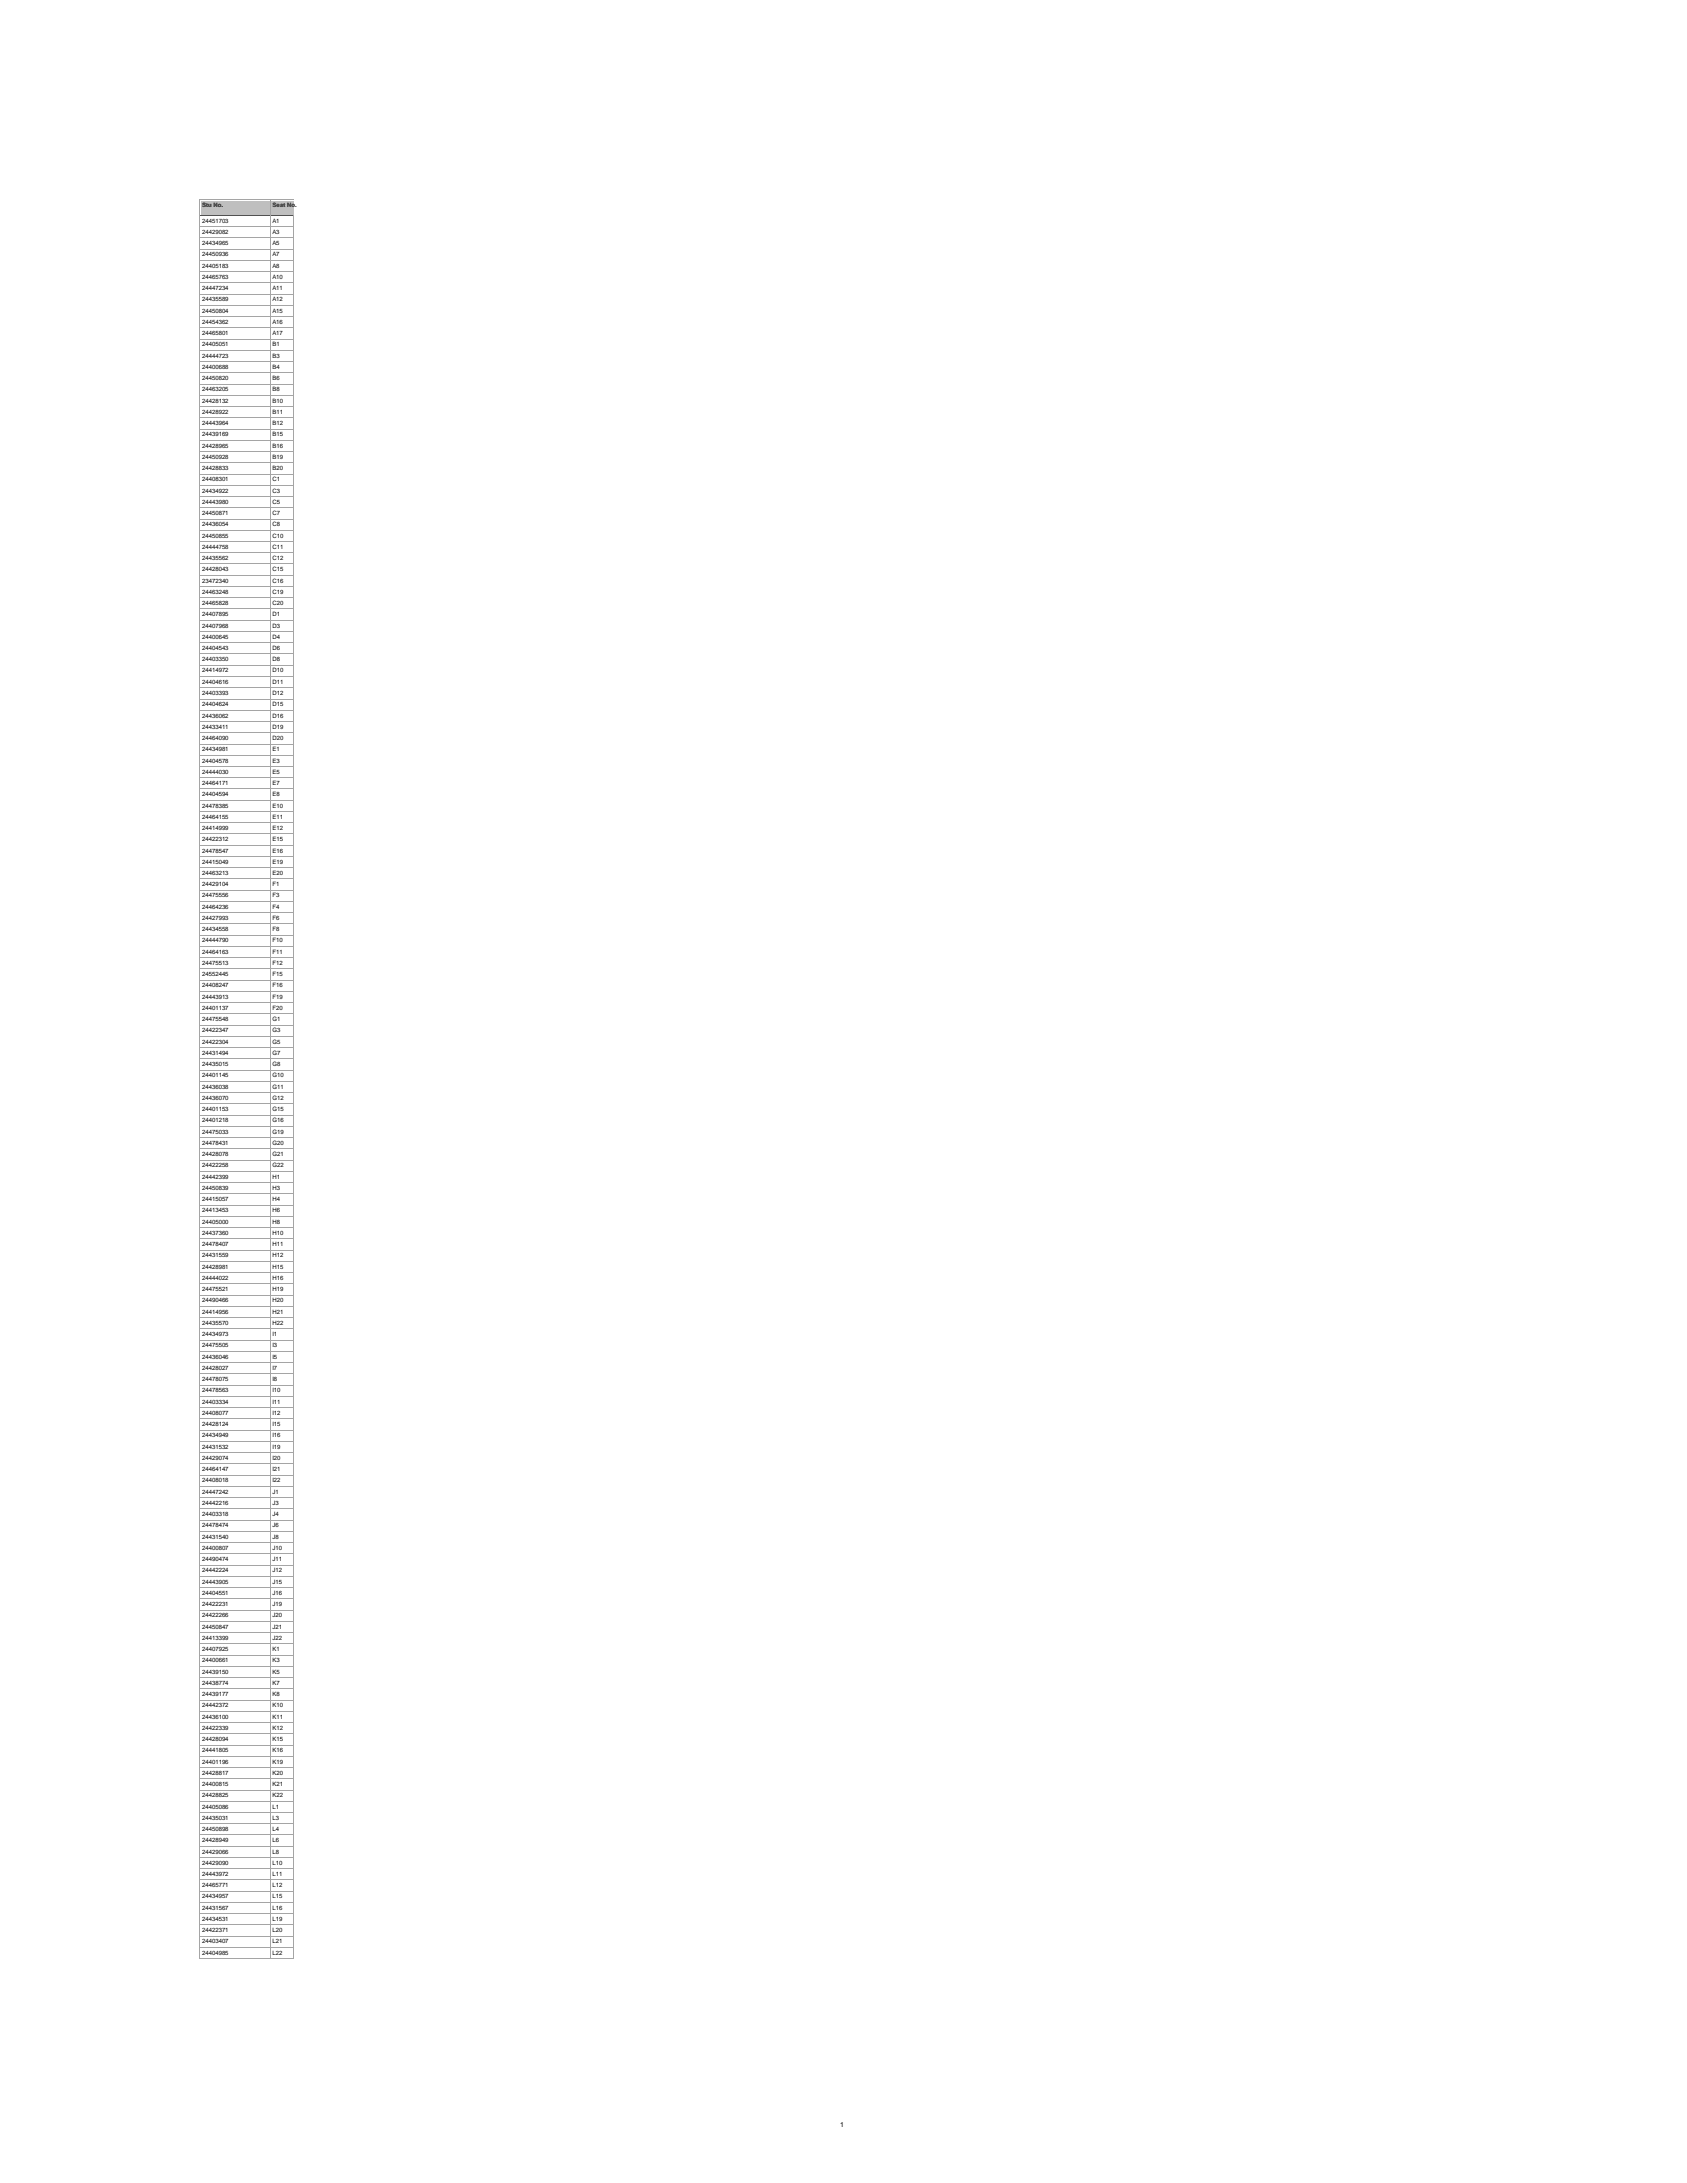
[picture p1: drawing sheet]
<svg xmlns="http://www.w3.org/2000/svg" width="216mm" height="279mm" viewBox="0 0 216 279" stroke-linecap="round" stroke-linejoin="round" font-family="sans-serif">
<defs><g id="words">
<text font-size=".9" x="107.5" y="272.2">1</text>
<g font-size=".8">
<text x="25.9" y="26.5">Stu No.</text>
<text x="25.9" y="28.5">24451703</text>
<text x="25.9" y="29.9">24429082</text>
<text x="34.9" y="26.5">Seat No.</text>
<text x="34.9" y="28.5">A1</text>
<text x="34.9" y="29.9">A3</text>
<text x="25.9" y="31.4">24434965</text>
<text x="25.9" y="32.8">24450936</text>
<text x="25.9" y="34.3">24405183</text>
<text x="25.9" y="35.7">24465763</text>
<text x="34.9" y="31.4">A5</text>
<text x="34.9" y="32.8">A7</text>
<text x="34.9" y="34.3">A8</text>
<text x="34.9" y="35.7">A10</text>
<text x="25.9" y="37.1">24447234</text>
<text x="25.9" y="38.6">24435589</text>
<text x="25.9" y="40">24450804</text>
<text x="25.9" y="41.5">24454362</text>
<text x="34.9" y="37.1">A11</text>
<text x="34.9" y="38.6">A12</text>
<text x="34.9" y="40">A15</text>
<text x="34.9" y="41.5">A16</text>
<text x="25.9" y="42.9">24465801</text>
<text x="25.9" y="44.3">24405051</text>
<text x="25.9" y="45.8">24444723</text>
<text x="25.9" y="47.2">24400688</text>
<text x="34.9" y="42.9">A17</text>
<text x="34.9" y="44.3">B1</text>
<text x="34.9" y="45.8">B3</text>
<text x="34.9" y="47.2">B4</text>
<text x="25.9" y="48.6">24450820</text>
<text x="25.9" y="50.1">24463205</text>
<text x="25.9" y="51.5">24428132</text>
<text x="25.9" y="53">24428922</text>
<text x="34.9" y="48.6">B6</text>
<text x="34.9" y="50.1">B8</text>
<text x="34.9" y="51.5">B10</text>
<text x="34.9" y="53">B11</text>
<text x="25.9" y="54.4">24443964</text>
<text x="25.9" y="55.8">24439169</text>
<text x="25.9" y="57.3">24428965</text>
<text x="25.9" y="58.7">24450928</text>
<text x="34.9" y="54.4">B12</text>
<text x="34.9" y="55.8">B15</text>
<text x="34.9" y="57.3">B16</text>
<text x="34.9" y="58.7">B19</text>
<text x="25.9" y="60.2">24428833</text>
<text x="25.9" y="61.6">24408301</text>
<text x="25.9" y="63">24434922</text>
<text x="25.9" y="64.5">24443980</text>
<text x="25.9" y="65.9">24450871</text>
<text x="34.9" y="60.2">B20</text>
<text x="34.9" y="61.6">C1</text>
<text x="34.9" y="63">C3</text>
<text x="34.9" y="64.5">C5</text>
<text x="34.9" y="65.9">C7</text>
<text x="25.9" y="67.4">24436054</text>
<text x="25.9" y="68.8">24450855</text>
<text x="25.9" y="70.2">24444758</text>
<text x="25.9" y="71.7">24435562</text>
<text x="34.9" y="67.4">C8</text>
<text x="34.9" y="68.8">C10</text>
<text x="34.9" y="70.2">C11</text>
<text x="34.9" y="71.7">C12</text>
<text x="25.9" y="73.1">24428043</text>
<text x="25.9" y="74.6">23472340</text>
<text x="25.9" y="76">24463248</text>
<text x="25.9" y="77.4">24465828</text>
<text x="34.9" y="73.1">C15</text>
<text x="34.9" y="74.6">C16</text>
<text x="34.9" y="76">C19</text>
<text x="34.9" y="77.4">C20</text>
<text x="25.9" y="78.9">24407895</text>
<text x="25.9" y="80.3">24407968</text>
<text x="25.9" y="81.8">24400645</text>
<text x="25.9" y="83.2">24404543</text>
<text x="34.9" y="78.9">D1</text>
<text x="34.9" y="80.3">D3</text>
<text x="34.9" y="81.8">D4</text>
<text x="34.9" y="83.2">D6</text>
<text x="25.9" y="84.6">24403350</text>
<text x="25.9" y="86.1">24414972</text>
<text x="25.9" y="87.5">24404616</text>
<text x="25.9" y="89">24403393</text>
<text x="34.9" y="84.6">D8</text>
<text x="34.9" y="86.1">D10</text>
<text x="34.9" y="87.5">D11</text>
<text x="34.9" y="89">D12</text>
<text x="25.9" y="90.4">24404624</text>
<text x="25.9" y="91.8">24436062</text>
<text x="25.9" y="93.3">24433411</text>
<text x="25.9" y="94.7">24464090</text>
<text x="34.9" y="90.4">D15</text>
<text x="34.9" y="91.8">D16</text>
<text x="34.9" y="93.3">D19</text>
<text x="34.9" y="94.7">D20</text>
<text x="25.9" y="96.2">24434981</text>
<text x="25.9" y="97.6">24404578</text>
<text x="25.9" y="99">24444030</text>
<text x="25.9" y="100.5">24464171</text>
<text x="25.9" y="101.9">24404594</text>
<text x="34.9" y="96.2">E1</text>
<text x="34.9" y="97.6">E3</text>
<text x="34.9" y="99">E5</text>
<text x="34.9" y="100.5">E7</text>
<text x="34.9" y="101.9">E8</text>
<text x="25.9" y="103.4">24478385</text>
<text x="25.9" y="104.8">24464155</text>
<text x="25.9" y="106.2">24414999</text>
<text x="25.9" y="107.7">24422312</text>
<text x="34.9" y="103.4">E10</text>
<text x="34.9" y="104.8">E11</text>
<text x="34.9" y="106.2">E12</text>
<text x="34.9" y="107.7">E15</text>
<text x="25.9" y="109.1">24478547</text>
<text x="25.9" y="110.5">24415049</text>
<text x="25.9" y="112">24463213</text>
<text x="25.9" y="113.4">24429104</text>
<text x="34.9" y="109.1">E16</text>
<text x="34.9" y="110.5">E19</text>
<text x="34.9" y="112">E20</text>
<text x="34.9" y="113.4">F1</text>
<text x="25.9" y="114.9">24475556</text>
<text x="25.9" y="116.3">24464236</text>
<text x="25.9" y="117.7">24427993</text>
<text x="25.9" y="119.2">24434558</text>
<text x="34.9" y="114.9">F3</text>
<text x="34.9" y="116.3">F4</text>
<text x="34.9" y="117.7">F6</text>
<text x="34.9" y="119.2">F8</text>
<text x="25.9" y="120.6">24444790</text>
<text x="25.9" y="122.1">24464163</text>
<text x="25.9" y="123.5">24475513</text>
<text x="25.9" y="124.9">24552445</text>
<text x="34.9" y="120.6">F10</text>
<text x="34.9" y="122.1">F11</text>
<text x="34.9" y="123.5">F12</text>
<text x="34.9" y="124.9">F15</text>
<text x="25.9" y="126.4">24408247</text>
<text x="25.9" y="127.8">24443913</text>
<text x="25.9" y="129.3">24401137</text>
<text x="25.9" y="130.7">24475548</text>
<text x="34.9" y="126.4">F16</text>
<text x="34.9" y="127.8">F19</text>
<text x="34.9" y="129.3">F20</text>
<text x="34.9" y="130.7">G1</text>
<text x="25.9" y="132.1">24422347</text>
<text x="25.9" y="133.6">24422304</text>
<text x="25.9" y="135">24431494</text>
<text x="25.9" y="136.5">24435015</text>
<text x="25.9" y="137.9">24401145</text>
<text x="34.9" y="132.1">G3</text>
<text x="34.9" y="133.6">G5</text>
<text x="34.9" y="135">G7</text>
<text x="34.9" y="136.5">G8</text>
<text x="34.9" y="137.9">G10</text>
<text x="25.9" y="139.3">24436038</text>
<text x="25.9" y="140.8">24436070</text>
<text x="25.9" y="142.2">24401153</text>
<text x="25.9" y="143.7">24401218</text>
<text x="34.9" y="139.3">G11</text>
<text x="34.9" y="140.8">G12</text>
<text x="34.9" y="142.2">G15</text>
<text x="34.9" y="143.7">G16</text>
<text x="25.9" y="145.1">24475033</text>
<text x="25.9" y="146.5">24478431</text>
<text x="25.9" y="148">24428078</text>
<text x="25.9" y="149.4">24422258</text>
<text x="34.9" y="145.1">G19</text>
<text x="34.9" y="146.5">G20</text>
<text x="34.9" y="148">G21</text>
<text x="34.9" y="149.4">G22</text>
<text x="25.9" y="150.9">24442399</text>
<text x="25.9" y="152.3">24450839</text>
<text x="25.9" y="153.7">24415057</text>
<text x="25.9" y="155.2">24413453</text>
<text x="34.9" y="150.9">H1</text>
<text x="34.9" y="152.3">H3</text>
<text x="34.9" y="153.7">H4</text>
<text x="34.9" y="155.2">H6</text>
<text x="25.9" y="156.6">24405000</text>
<text x="25.9" y="158.1">24437360</text>
<text x="25.9" y="159.5">24478407</text>
<text x="25.9" y="160.9">24431559</text>
<text x="34.9" y="156.6">H8</text>
<text x="34.9" y="158.1">H10</text>
<text x="34.9" y="159.5">H11</text>
<text x="34.9" y="160.9">H12</text>
<text x="25.9" y="162.4">24428981</text>
<text x="25.9" y="163.8">24444022</text>
<text x="25.9" y="165.3">24475521</text>
<text x="25.9" y="166.7">24490466</text>
<text x="34.9" y="162.4">H15</text>
<text x="34.9" y="163.8">H16</text>
<text x="34.9" y="165.3">H19</text>
<text x="34.9" y="166.7">H20</text>
<text x="25.9" y="168.1">24414956</text>
<text x="25.9" y="169.6">24435570</text>
<text x="25.9" y="171">24434973</text>
<text x="25.9" y="172.4">24475505</text>
<text x="25.9" y="173.9">24436046</text>
<text x="34.9" y="168.1">H21</text>
<text x="34.9" y="169.6">H22</text>
<text x="34.9" y="171">I1</text>
<text x="34.9" y="172.4">I3</text>
<text x="34.9" y="173.9">I5</text>
<text x="25.9" y="175.3">24428027</text>
<text x="25.9" y="176.8">24478075</text>
<text x="25.9" y="178.2">24478563</text>
<text x="25.9" y="179.6">24403334</text>
<text x="34.9" y="175.3">I7</text>
<text x="34.9" y="176.8">I8</text>
<text x="34.9" y="178.2">I10</text>
<text x="34.9" y="179.6">I11</text>
<text x="25.9" y="181.1">24408077</text>
<text x="25.9" y="182.5">24428124</text>
<text x="25.9" y="184">24434949</text>
<text x="25.9" y="185.4">24431532</text>
<text x="34.9" y="181.1">I12</text>
<text x="34.9" y="182.5">I15</text>
<text x="34.9" y="184">I16</text>
<text x="34.9" y="185.4">I19</text>
<text x="25.9" y="186.8">24429074</text>
<text x="25.9" y="188.3">24464147</text>
<text x="25.9" y="189.7">24408018</text>
<text x="25.9" y="191.2">24447242</text>
<text x="34.9" y="186.8">I20</text>
<text x="34.9" y="188.3">I21</text>
<text x="34.9" y="189.7">I22</text>
<text x="34.9" y="191.2">J1</text>
<text x="25.9" y="192.6">24442216</text>
<text x="25.9" y="194">24403318</text>
<text x="25.9" y="195.5">24478474</text>
<text x="25.9" y="196.9">24431540</text>
<text x="34.9" y="192.6">J3</text>
<text x="34.9" y="194">J4</text>
<text x="34.9" y="195.5">J6</text>
<text x="34.9" y="196.9">J8</text>
<text x="25.9" y="198.4">24400807</text>
<text x="25.9" y="199.8">24490474</text>
<text x="25.9" y="201.2">24442224</text>
<text x="25.9" y="202.7">24443905</text>
<text x="34.9" y="198.4">J10</text>
<text x="34.9" y="199.8">J11</text>
<text x="34.9" y="201.2">J12</text>
<text x="34.9" y="202.7">J15</text>
<text x="25.9" y="204.1">24404551</text>
<text x="25.9" y="205.6">24422231</text>
<text x="25.9" y="207">24422266</text>
<text x="25.9" y="208.4">24450847</text>
<text x="25.9" y="209.9">24413399</text>
<text x="34.9" y="204.1">J16</text>
<text x="34.9" y="205.6">J19</text>
<text x="34.9" y="207">J20</text>
<text x="34.9" y="208.4">J21</text>
<text x="34.9" y="209.9">J22</text>
<text x="25.9" y="211.3">24407925</text>
<text x="25.9" y="212.8">24400661</text>
<text x="25.9" y="214.2">24439150</text>
<text x="25.9" y="215.6">24438774</text>
<text x="34.9" y="211.3">K1</text>
<text x="34.9" y="212.8">K3</text>
<text x="34.9" y="214.2">K5</text>
<text x="34.9" y="215.6">K7</text>
<text x="25.9" y="217.1">24439177</text>
<text x="25.9" y="218.5">24442372</text>
<text x="25.9" y="220">24436100</text>
<text x="25.9" y="221.4">24422339</text>
<text x="34.9" y="217.1">K8</text>
<text x="34.9" y="218.5">K10</text>
<text x="34.9" y="220">K11</text>
<text x="34.9" y="221.4">K12</text>
<text x="25.9" y="222.8">24428094</text>
<text x="25.9" y="224.3">24441805</text>
<text x="25.9" y="225.7">24401196</text>
<text x="25.9" y="227.2">24428817</text>
<text x="34.9" y="222.8">K15</text>
<text x="34.9" y="224.3">K16</text>
<text x="34.9" y="225.7">K19</text>
<text x="34.9" y="227.2">K20</text>
<text x="25.9" y="228.6">24400815</text>
<text x="25.9" y="230">24428825</text>
<text x="25.9" y="231.5">24405086</text>
<text x="25.9" y="232.9">24435031</text>
<text x="34.9" y="228.6">K21</text>
<text x="34.9" y="230">K22</text>
<text x="34.9" y="231.5">L1</text>
<text x="34.9" y="232.9">L3</text>
<text x="25.9" y="234.4">24450898</text>
<text x="25.9" y="235.8">24428949</text>
<text x="25.9" y="237.2">24429066</text>
<text x="25.9" y="238.7">24429090</text>
<text x="34.9" y="234.4">L4</text>
<text x="34.9" y="235.8">L6</text>
<text x="34.9" y="237.2">L8</text>
<text x="34.9" y="238.7">L10</text>
<text x="25.9" y="240.1">24443972</text>
<text x="25.9" y="241.5">24465771</text>
<text x="25.9" y="243">24434957</text>
<text x="25.9" y="244.4">24431567</text>
<text x="25.9" y="245.9">24434531</text>
<text x="34.9" y="240.1">L11</text>
<text x="34.9" y="241.5">L12</text>
<text x="34.9" y="243">L15</text>
<text x="34.9" y="244.4">L16</text>
<text x="34.9" y="245.9">L19</text>
<text x="25.9" y="247.3">24422371</text>
<text x="25.9" y="248.7">24403407</text>
<text x="25.9" y="250.2">24404985</text>
<text x="34.9" y="247.3">L20</text>
<text x="34.9" y="248.7">L21</text>
<text x="34.9" y="250.2">L22</text>
</g>
</g></defs>
<path d="M25.7 25.7h11.9v1.9h-11.9z" fill-rule="evenodd" fill="#bdc0bf"/>
<g fill="#a5a5a5">
<path d="M25.5 25.5h.1v2h-.1z" fill-rule="evenodd"/>
<path d="M34.6 25.6v1.9z" fill-rule="evenodd"/>
</g>
<g fill="none" stroke="#a5a5a5" stroke-width=".13">
<path d="M25.6 27.6v223.1M25.6 25.6h12M25.6 29h12M25.6 30.4h12M25.6 31.9h12M25.6 33.3h12M25.6 34.8h12M25.6 36.2h12M25.6 37.6h12M25.6 39.1h12M34.6 27.6v223.1M37.6 27.6v223.1"/>
<path d="M25.6 40.5h12M25.6 42h12M25.6 43.4h12M25.6 44.8h12M25.6 46.3h12M25.6 47.7h12M25.6 49.2h12M25.6 50.6h12M25.6 52h12M25.6 53.5h12M25.6 54.9h12M25.6 56.4h12"/>
<path d="M25.6 57.8h12M25.6 59.2h12M25.6 60.7h12M25.6 62.1h12M25.6 63.5h12M25.6 65h12M25.6 66.4h12M25.6 67.9h12M25.6 69.3h12M25.6 70.7h12M25.6 72.2h12M25.6 73.6h12"/>
<path d="M25.6 75.1h12M25.6 76.5h12M25.6 77.9h12M25.6 79.4h12M25.6 80.8h12M25.6 82.3h12M25.6 83.7h12M25.6 85.1h12M25.6 86.6h12M25.6 88h12M25.6 89.5h12M25.6 90.9h12"/>
<path d="M25.6 92.3h12M25.6 93.8h12M25.6 95.2h12M25.6 96.7h12M25.6 98.1h12M25.6 99.5h12M25.6 101h12M25.6 102.4h12M25.6 103.9h12M25.6 105.3h12M25.6 106.7h12M25.6 108.2h12"/>
<path d="M25.6 109.6h12M25.6 111.1h12M25.6 112.5h12M25.6 113.9h12M25.6 115.4h12M25.6 116.8h12M25.6 118.3h12M25.6 119.7h12M25.6 121.1h12M25.6 122.6h12M25.6 124h12M25.6 125.5h12"/>
<path d="M25.6 126.9h12M25.6 128.3h12M25.6 129.8h12M25.6 131.2h12M25.6 132.6h12M25.6 134.1h12M25.6 135.5h12M25.6 137h12M25.6 138.4h12M25.6 139.8h12M25.6 141.3h12M25.6 142.7h12"/>
<path d="M25.6 144.2h12M25.6 145.6h12M25.6 147h12M25.6 148.5h12M25.6 149.9h12M25.6 151.4h12M25.6 152.8h12M25.6 154.2h12M25.6 155.7h12M25.6 157.1h12M25.6 158.6h12M25.6 160h12"/>
<path d="M25.6 161.4h12M25.6 162.9h12M25.6 164.3h12M25.6 165.8h12M25.6 167.2h12M25.6 168.6h12M25.6 170.1h12M25.6 171.5h12M25.6 173h12M25.6 174.4h12M25.6 175.8h12M25.6 177.3h12"/>
<path d="M25.6 178.7h12M25.6 180.2h12M25.6 181.6h12M25.6 183h12M25.6 184.5h12M25.6 185.9h12M25.6 187.3h12M25.6 188.8h12M25.6 190.2h12M25.6 191.7h12M25.6 193.1h12M25.6 194.5h12"/>
<path d="M25.6 196h12M25.6 197.4h12M25.6 198.9h12M25.6 200.3h12M25.6 201.7h12M25.6 203.2h12M25.6 204.6h12M25.6 206.1h12M25.6 207.5h12M25.6 209h12M25.6 210.4h12M25.6 211.8h12"/>
<path d="M25.6 213.3h12M25.6 214.7h12M25.6 216.1h12M25.6 217.6h12M25.6 219h12M25.6 220.5h12M25.6 221.9h12M25.6 223.3h12M25.6 224.8h12M25.6 226.2h12M25.6 227.7h12M25.6 229.1h12"/>
<path d="M25.6 230.5h12M25.6 232h12M25.6 233.4h12M25.6 234.9h12M25.6 236.3h12M25.6 237.7h12M25.6 239.2h12M25.6 240.6h12M25.6 242.1h12M25.6 243.5h12M25.6 244.9h12M25.6 246.4h12"/>
<path d="M25.6 247.8h12M25.6 249.3h12M25.6 250.7h12"/>
</g>
<path d="M25.5 27.6h12.1" fill="none" stroke="#3f3f3f" stroke-width=".13"/>
<use href="#words"/>
</svg>
